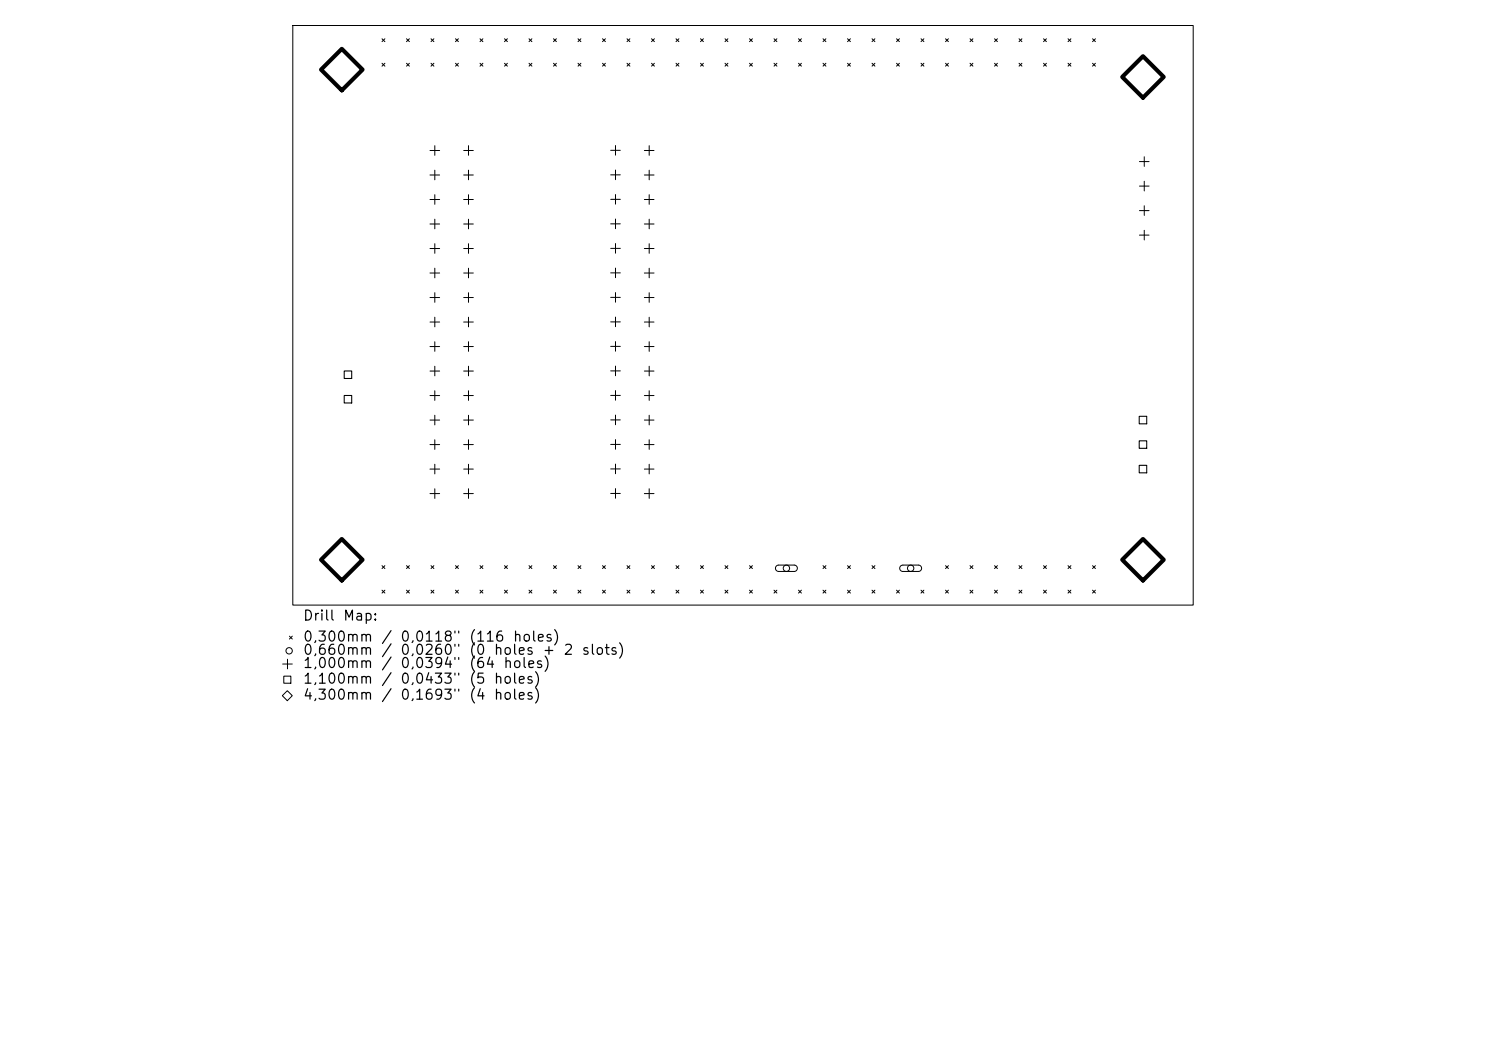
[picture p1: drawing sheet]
<svg xmlns="http://www.w3.org/2000/svg" width="297mm" height="210mm" viewBox="0 0 297 210" stroke-linecap="round" stroke-linejoin="round" font-family="sans-serif">
<defs><g id="words">
<g font-size="2">
<text x="60.4" y="124.5">Drill</text>
<text x="68.4" y="124.5">Map:</text>
<text x="60.4" y="128.7">0,300mm</text>
<text x="60.4" y="131.3">0,660mm</text>
<text x="76.1" y="128.7">/</text>
<text x="79.9" y="128.7">0,0118&quot;</text>
<text x="79.9" y="131.3">0,0260&quot;</text>
<text x="93.6" y="128.7">(116</text>
<text x="93.6" y="131.3">(0</text>
<text x="98.6" y="131.3">holes</text>
<text x="102.4" y="128.7">holes)</text>
<text x="108.3" y="131.3">+</text>
<text x="112.5" y="131.3">2</text>
<text x="116.1" y="131.3">slots)</text>
<text x="60.4" y="134">1,000mm</text>
<text x="60.4" y="137.1">1,100mm</text>
<text x="76.1" y="134">/</text>
<text x="76.1" y="137.1">/</text>
<text x="79.9" y="134">0,0394&quot;</text>
<text x="79.9" y="137.1">0,0433&quot;</text>
<text x="93.6" y="134">(64</text>
<text x="93.6" y="137.1">(5</text>
<text x="98.6" y="137.1">holes)</text>
<text x="100.5" y="134">holes)</text>
<text x="60.4" y="140.3">4,300mm</text>
<text x="76.1" y="140.3">/</text>
<text x="79.9" y="140.3">0,1693&quot;</text>
<text x="93.6" y="140.3">(4</text>
<text x="98.6" y="140.3">holes)</text>
</g>
</g></defs>
<g fill="none" stroke="#000" stroke-width=".2">
<path d="M58.5 5.1h180v115.8h-180zM76.4 7.7l.5 .6M76.4 12.6l.5 .6M76.9 7.7l-.5 .6M76.9 12.6l-.5 .6M81.2 12.6l.6 .6M81.2 7.7l.6 .6M81.8 7.7l-.6 .6M81.8 12.6l-.6 .6M86.1 12.6l.6 .6M86.1 7.7l.6 .6M86.7 7.7l-.6 .6"/>
<path d="M86.7 12.6l-.6 .6M91 7.7l.6 .6M91 12.6l.6 .6M91.6 7.7l-.6 .6M91.6 12.6l-.6 .6M95.9 12.6l.6 .6M95.9 7.7l.6 .6M96.5 7.7l-.6 .6M96.5 12.6l-.6 .6M100.8 12.6l.6 .6M100.8 7.7l.6 .6M101.4 7.7l-.6 .6"/>
<path d="M101.4 12.6l-.6 .6M105.7 12.6l.6 .6M105.7 7.7l.6 .6M106.3 7.7l-.6 .6M106.3 12.6l-.6 .6M110.6 12.6l.6 .6M110.6 7.7l.6 .6M111.2 7.7l-.6 .6M111.2 12.6l-.6 .6M115.5 7.7l.6 .6M115.5 12.6l.6 .6M116.1 7.7l-.6 .6"/>
<path d="M116.1 12.6l-.6 .6M120.4 12.6l.6 .6M120.4 7.7l.6 .6M121 7.7l-.6 .6M121 12.6l-.6 .6M125.3 12.6l.6 .6M125.3 7.7l.6 .6M125.9 7.7l-.6 .6M125.9 12.6l-.6 .6M130.2 12.6l.6 .6M130.2 7.7l.6 .6M130.8 7.7l-.6 .6"/>
<path d="M130.8 12.6l-.6 .6M135.1 12.6l.6 .6M135.1 7.7l.6 .6M135.7 7.7l-.6 .6M135.7 12.6l-.6 .6M140 7.7l.6 .6M140 12.6l.6 .6M140.6 7.7l-.6 .6M140.6 12.6l-.6 .6M144.9 12.6l.6 .6M144.9 7.7l.6 .6M145.5 7.7l-.6 .6"/>
<path d="M145.5 12.6l-.6 .6M149.8 12.6l.6 .6M149.8 7.7l.6 .6M150.4 7.7l-.6 .6M150.4 12.6l-.6 .6M154.7 12.6l.6 .6M154.7 7.7l.6 .6M155.3 7.7l-.6 .6M155.3 12.6l-.6 .6M159.6 12.6l.6 .6M159.6 7.7l.6 .6M160.2 7.7l-.6 .6"/>
<path d="M160.2 12.6l-.6 .6M164.5 7.7l.6 .6M164.5 12.6l.6 .6M165.1 7.7l-.6 .6M165.1 12.6l-.6 .6M169.4 12.6l.6 .6M169.4 7.7l.6 .6M170 7.7l-.6 .6M170 12.6l-.6 .6M174.3 12.6l.6 .6M174.3 7.7l.6 .6M174.9 7.7l-.6 .6"/>
<path d="M174.9 12.6l-.6 .6M179.2 12.6l.6 .6M179.2 7.7l.6 .6M179.8 7.7l-.6 .6M179.8 12.6l-.6 .6M184.1 12.6l.6 .6M184.1 7.7l.6 .6M184.7 7.7l-.6 .6M184.7 12.6l-.6 .6M189 7.7l.6 .6M189 12.6l.6 .6M189.6 7.7l-.6 .6"/>
<path d="M189.6 12.6l-.6 .6M193.9 12.6l.6 .6M193.9 7.7l.6 .6M194.5 7.7l-.6 .6M194.5 12.6l-.6 .6M198.8 12.6l.6 .6M198.8 7.7l.6 .6M199.4 7.7l-.6 .6M199.4 12.6l-.6 .6M203.7 12.6l.5 .6M203.7 7.7l.5 .6M204.2 7.7l-.5 .6"/>
<path d="M204.2 12.6l-.5 .6M208.6 12.6l.5 .6M208.6 7.7l.5 .6M209.1 7.7l-.5 .6M209.1 12.6l-.5 .6M213.5 7.7l.5 .6M213.5 12.6l.5 .6M214 7.7l-.5 .6M214 12.6l-.5 .6M218.4 12.6l.5 .6M218.4 7.7l.5 .6M218.9 7.7l-.5 .6"/>
<path d="M218.9 12.6l-.5 .6M85.9 30.1h2M85.9 35h2M85.9 39.9h2M86.9 29.1v1.9M86.9 34v1.9M86.9 38.9v1.9M92.7 30.1h1.9M92.7 35h1.9M92.7 39.9h1.9M93.6 29.1v1.9M93.6 34v1.9"/>
<path d="M93.6 38.9v1.9M122.1 30h1.9M122.1 34.9h1.9M122.1 39.8h1.9M123 29.1v1.9M123 34v1.9M123 38.9v1.9M128.8 30.1h1.9M128.8 35h1.9M128.8 39.9h1.9M129.8 29.1v1.9M129.8 34v1.9"/>
<path d="M129.8 38.9v1.9M227.7 32.3h2M227.7 37.2h2M228.7 31.3v2M228.7 36.2v1.9M85.9 44.8h2M85.9 49.7h2M85.9 54.6h2M85.9 59.5h2M86.9 43.8v1.9M86.9 48.7v1.9M86.9 53.6v1.9"/>
<path d="M86.9 58.5v1.9M92.7 44.8h1.9M92.7 49.7h1.9M92.7 54.6h1.9M92.7 59.5h1.9M93.6 43.8v1.9M93.6 48.7v1.9M93.6 53.6v1.9M93.6 58.5v1.9M122.1 44.7h1.9M122.1 49.6h1.9M122.1 54.5h1.9"/>
<path d="M122.1 59.4h1.9M123 43.8v1.9M123 48.7v1.9M123 53.6v1.9M123 58.5v1.9M128.8 44.8h1.9M128.8 49.7h1.9M128.8 54.6h1.9M128.8 59.5h1.9M129.8 43.8v1.9M129.8 48.7v1.9M129.8 53.6v1.9"/>
<path d="M129.8 58.5v1.9M227.7 42.1h2M227.7 47h2M228.7 41.1v1.9M228.7 46v1.9M85.9 64.3h2M85.9 69.2h2M85.9 74.1h2M85.9 79h2M86.9 63.4v1.9M86.9 68.3v1.9M86.9 73.2v1.9"/>
<path d="M86.9 78.1v1.9M92.7 64.3h1.9M92.7 69.2h1.9M92.7 74.1h1.9M92.7 79h1.9M93.6 63.4v1.9M93.6 68.3v1.9M93.6 73.2v1.9M93.6 78.1v1.9M122.1 64.3h1.9M122.1 69.2h1.9M122.1 74.1h1.9"/>
<path d="M122.1 79h1.9M123 63.4v1.9M123 68.3v1.9M123 73.1v2M123 78v2M128.8 64.3h1.9M128.8 69.2h1.9M128.8 74.1h1.9M128.8 79h1.9M129.8 63.4v1.9M129.8 68.3v1.9M129.8 73.2v1.9"/>
<path d="M129.8 78.1v1.9M85.9 83.9h2M85.9 88.8h2M85.9 93.7h2M85.9 98.6h2M86.9 83v1.9M86.9 87.9v1.9M86.9 92.8v1.9M86.9 97.7v1.9M92.7 83.9h1.9M92.7 88.8h1.9M92.7 93.7h1.9"/>
<path d="M92.7 98.6h1.9M93.6 83v1.9M93.6 87.9v1.9M93.6 92.8v1.9M93.6 97.7v1.9M122.1 83.9h1.9M122.1 88.8h1.9M122.1 93.7h1.9M122.1 98.6h1.9M123 82.9v2M123 87.8v2M123 92.7v2"/>
<path d="M123 97.6v2M128.8 83.9h1.9M128.8 88.8h1.9M128.8 93.7h1.9M128.8 98.6h1.9M129.8 83v1.9M129.8 87.9v1.9M129.8 92.8v1.9M129.8 97.7v1.9M76.4 113l.5 .6M76.4 117.9l.5 .6M76.9 113l-.5 .6"/>
<path d="M76.9 117.9l-.5 .6M81.2 117.9l.6 .6M81.2 113l.6 .6M81.8 113l-.6 .6M81.8 117.9l-.6 .6M86.1 117.9l.6 .6M86.1 113l.6 .6M86.7 113l-.6 .6M86.7 117.9l-.6 .6M91 113l.6 .6M91 117.9l.6 .6M91.6 113l-.6 .6"/>
<path d="M91.6 117.9l-.6 .6M95.9 117.9l.6 .6M95.9 113l.6 .6M96.5 113l-.6 .6M96.5 117.9l-.6 .6M100.8 117.9l.6 .6M100.8 113l.6 .6M101.4 113l-.6 .6M101.4 117.9l-.6 .6M105.7 117.9l.6 .6M105.7 113l.6 .6M106.3 113l-.6 .6"/>
<path d="M106.3 117.9l-.6 .6M110.6 117.9l.6 .6M110.6 113l.6 .6M111.2 113l-.6 .6M111.2 117.9l-.6 .6M115.5 113l.6 .6M115.5 117.9l.6 .6M116.1 113l-.6 .6M116.1 117.9l-.6 .6M120.4 117.9l.6 .6M120.4 113l.6 .6M121 113l-.6 .6"/>
<path d="M121 117.9l-.6 .6M125.3 117.9l.6 .6M125.3 113l.6 .6M125.9 113l-.6 .6M125.9 117.9l-.6 .6M130.2 117.9l.6 .6M130.2 113l.6 .6M130.8 113l-.6 .6M130.8 117.9l-.6 .6M135.1 117.9l.6 .6M135.1 113l.6 .6M135.7 113l-.6 .6"/>
<path d="M135.7 117.9l-.6 .6M140 113l.6 .6M140 117.9l.6 .6M140.6 113l-.6 .6M140.6 117.9l-.6 .6M144.9 117.9l.6 .6M144.9 113l.6 .6M145.5 113l-.6 .6M145.5 117.9l-.6 .6M149.8 117.9l.6 .6M149.8 113l.6 .6M150.4 113l-.6 .6"/>
<path d="M150.4 117.9l-.6 .6M154.7 117.9l.6 .6M155.2 113.1l.4-.2h3.2l.4 .2 .2 .5-.2 .4-.4 .2h-3.2l-.6-.4zM155.3 117.9l-.6 .6M159.6 117.9l.6 .6M160.2 117.9l-.6 .6M164.5 113l.6 .6M164.5 117.9l.6 .6M165.1 113l-.6 .6M165.1 117.9l-.6 .6M169.4 117.9l.6 .6M169.4 113l.6 .6"/>
<path d="M170 113l-.6 .6M170 117.9l-.6 .6M174.3 117.9l.6 .6M174.3 113l.6 .6M174.9 113l-.6 .6M174.9 117.9l-.6 .6M179.2 117.9l.6 .6M179.8 117.9l-.6 .6M180 113.1l.4-.2h3.2l.4 .2 .2 .5-.2 .4-.3 .2h-3.3l-.5-.4zM184.1 117.9l.6 .6M184.7 117.9l-.6 .6M189 113l.6 .6"/>
<path d="M189 117.9l.6 .6M189.6 113l-.6 .6M189.6 117.9l-.6 .6M193.9 117.9l.6 .6M193.9 113l.6 .6M194.5 113l-.6 .6M194.5 117.9l-.6 .6M198.8 117.9l.6 .6M198.8 113l.6 .6M199.4 113l-.6 .6M199.4 117.9l-.6 .6M203.7 117.9l.5 .6"/>
<path d="M203.7 113l.5 .6M204.2 113l-.5 .6M204.2 117.9l-.5 .6M208.6 117.9l.5 .6M208.6 113l.5 .6M209.1 113l-.5 .6M209.1 117.9l-.5 .6M213.5 113l.5 .6M213.5 117.9l.5 .6M214 113l-.5 .6M214 117.9l-.5 .6M218.4 117.9l.5 .6"/>
<path d="M218.4 113l.5 .6M218.9 113l-.5 .6M218.9 117.9l-.5 .6M56.5 132.7h1.9M56.7 135.1h1.4v1.4h-1.4zM57.4 138l1 1-1 1-1-1zM57.5 131.7v1.9M57.8 127.1l.6 .6M58.4 127.1l-.6 .6"/>
<circle cx="157.2" cy="113.5" r=".64"/>
<circle cx="182" cy="113.5" r=".64"/>
<circle cx="57.8" cy="130" r=".64"/>
</g>
<path d="M68.8 74.1h1.5v1.5h-1.5zM68.8 79h1.5v1.5h-1.5zM227.7 83.2h1.5v1.5h-1.5zM227.7 88.1h1.5v1.5h-1.5zM227.7 93h1.5v1.5h-1.5z" fill="none" stroke="#000" stroke-width=".21"/>
<path d="M64.2 13.9l4.1-4.1 4.2 4.1-4.2 4.2zM228.4 11.2l4.2 4.2-4.2 4.1-4.1-4.1zM68.3 107.7l4.2 4.1-4.2 4.2-4.1-4.2zM228.4 107.7l4.2 4.1-4.2 4.2-4.1-4.2z" fill="none" stroke="#000" stroke-width=".83"/>
<use href="#words"/>
</svg>
